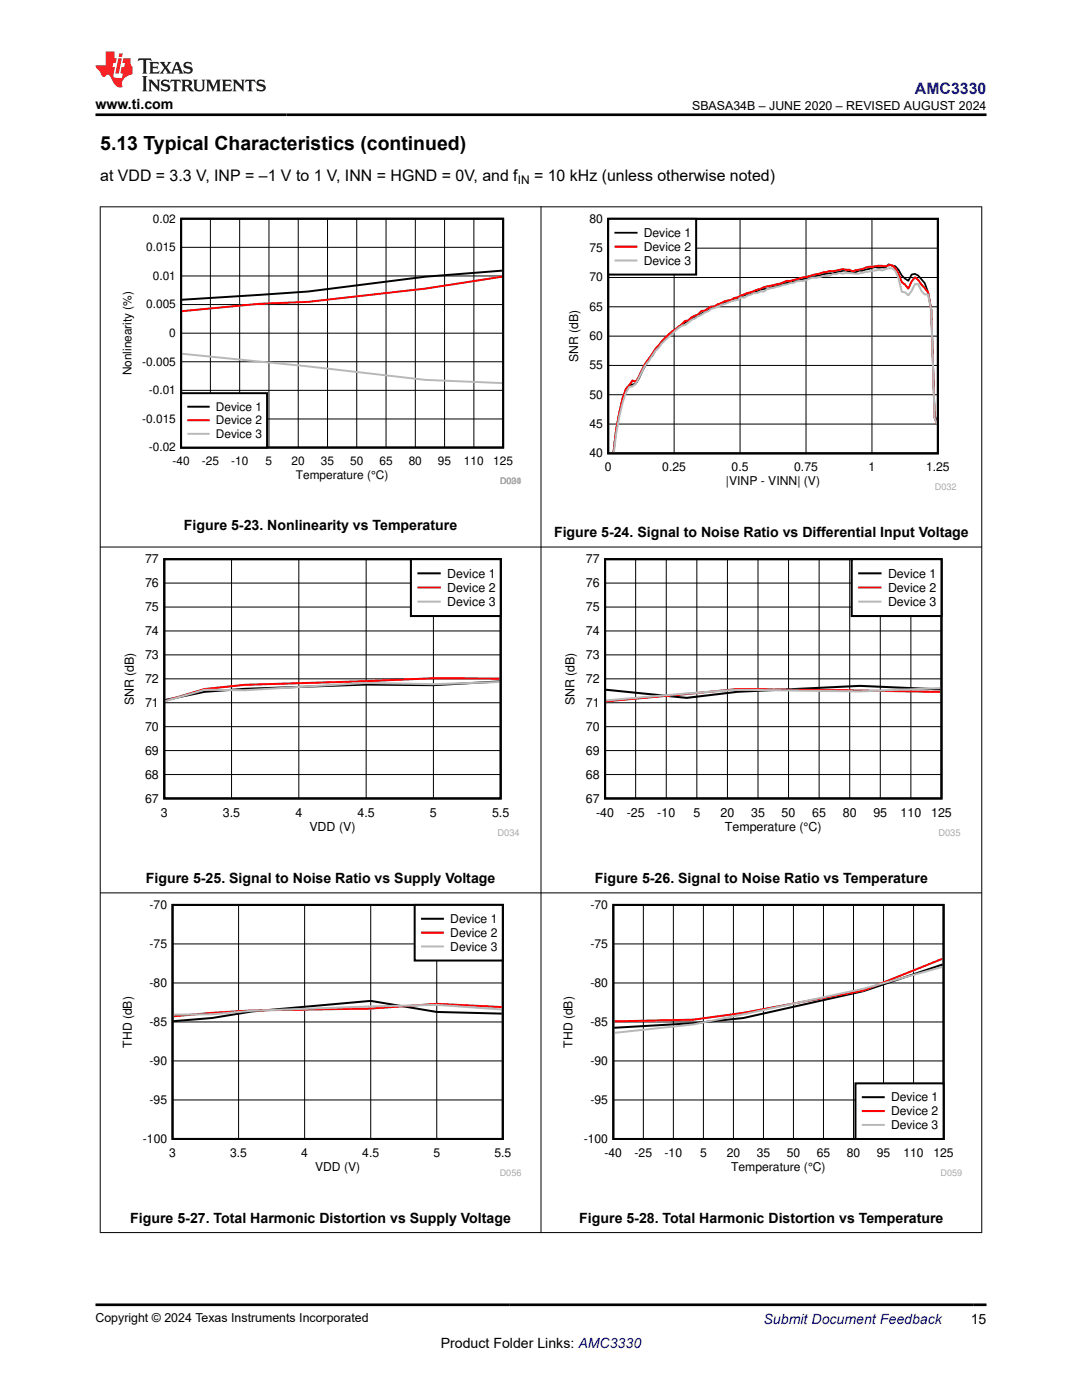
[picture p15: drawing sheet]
<svg xmlns="http://www.w3.org/2000/svg" width="216mm" height="279mm" viewBox="0 0 216 279" stroke-linecap="round" stroke-linejoin="round" font-family="sans-serif">
<defs><g id="words">
<text font-size="3.9" x="20" y="29.9">5.13 Typical Characteristics (continued)</text>
<text font-size="3.2" fill="#00f" x="182.6" y="18.7">AMC3330</text>
<g font-size="3.2">
<text x="20" y="36.1">at VDD = 3.3 V, INP = –1 V to 1 V, INN = HGND = 0V, and f</text>
<text x="106.6" y="36.1">= 10 kHz (unless otherwise noted)</text>
</g>
<g font-size="2.8">
<text x="19" y="21.8">www.ti.com</text>
<text x="36.7" y="105.8">Figure 5-23. Nonlinearity vs Temperature</text>
<text x="110.6" y="107.2">Figure 5-24. Signal to Noise Ratio vs Differential Input Voltage</text>
<text x="29.1" y="176.2">Figure 5-25. Signal to Noise Ratio vs Supply Voltage</text>
<text x="118.7" y="176.2">Figure 5-26. Signal to Noise Ratio vs Temperature</text>
<text x="26" y="244">Figure 5-27. Total Harmonic Distortion vs Supply Voltage</text>
<text x="115.6" y="244">Figure 5-28. Total Harmonic Distortion vs Temperature</text>
<text x="87.9" y="269">Product Folder Links: AMC3330</text>
<text x="193.7" y="264.2">15</text>
</g>
<text font-size="2.8" fill="#00f" x="152.4" y="264.2">Submit Document Feedback</text>
<g font-size="2.5">
<text x="138.1" y="21.9">SBASA34B – JUNE 2020 – REVISED AUGUST 2024</text>
<text x="28.9" y="112.4">77</text>
<text x="116.9" y="112.4">77</text>
<text x="28.9" y="117.2">76</text>
<text x="89.2" y="115.3">Device 1</text>
<text x="89.2" y="118.1">Device 2</text>
<text x="116.9" y="117.2">76</text>
<text x="177.2" y="115.3">Device 1</text>
<text x="177.2" y="118.1">Device 2</text>
<text x="28.9" y="122">75</text>
<text x="89.2" y="121">Device 3</text>
<text x="116.9" y="122">75</text>
<text x="177.2" y="121">Device 3</text>
<text x="28.9" y="131.5">73</text>
<text x="28.9" y="126.7">74</text>
<text x="116.9" y="131.5">73</text>
<text x="116.9" y="126.7">74</text>
<text x="28.9" y="136.3">72</text>
<text x="116.9" y="136.3">72</text>
<text x="26.7" y="140.8" transform="rotate(-90 26.7 140.8)">SNR (dB)</text>
<text x="28.9" y="141.1">71</text>
<text x="114.6" y="140.8" transform="rotate(-90 114.6 140.8)">SNR (dB)</text>
<text x="116.9" y="141.1">71</text>
<text x="28.9" y="145.8">70</text>
<text x="116.9" y="145.8">70</text>
<text x="28.9" y="155.4">68</text>
<text x="28.9" y="150.6">69</text>
<text x="116.9" y="155.4">68</text>
<text x="116.9" y="150.6">69</text>
<text x="28.9" y="160.2">67</text>
<text x="116.9" y="160.2">67</text>
<text x="32.1" y="163">3</text>
<text x="44.5" y="163">3.5</text>
<text x="58.9" y="163">4</text>
<text x="61.7" y="165.8">VDD (V)</text>
<text x="71.3" y="163">4.5</text>
<text x="85.8" y="163">5</text>
<text x="98.2" y="163">5.5</text>
<text x="118.9" y="163">-40</text>
<text x="125.1" y="163">-25</text>
<text x="131.2" y="163">-10</text>
<text x="138.4" y="163">5</text>
<text x="143.8" y="163">20</text>
<text x="144.7" y="165.8">Temperature (°C)</text>
<text x="149.9" y="163">35</text>
<text x="156" y="163">50</text>
<text x="162.1" y="163">65</text>
<text x="168.2" y="163">80</text>
<text x="174.3" y="163">95</text>
<text x="179.7" y="163">110</text>
<text x="185.8" y="163">125</text>
<text x="19" y="263.9">Copyright © 2024 Texas Instruments Incorporated</text>
</g>
<g font-size="2.4">
<text x="103.3" y="36.7">IN</text>
<text x="30.5" y="44.4">0.02</text>
<text x="117.6" y="44.5">80</text>
<text x="128.5" y="47.3">Device 1</text>
<text x="29.2" y="50.1">0.015</text>
<text x="117.6" y="50.3">75</text>
<text x="128.5" y="50.1">Device 2</text>
<text x="128.5" y="52.8">Device 3</text>
<text x="30.5" y="55.9">0.01</text>
<text x="117.6" y="56.2">70</text>
<text x="29.2" y="61.6">0.005</text>
<text x="117.6" y="62">65</text>
<text x="33.8" y="67.3">0</text>
<text x="117.6" y="67.9">60</text>
<text x="26.2" y="74.9" transform="rotate(-90 26.2 74.9)">Nonlinearity (%)</text>
<text x="28.4" y="73">-0.005</text>
<text x="115.4" y="72.3" transform="rotate(-90 115.4 72.3)">SNR (dB)</text>
<text x="117.6" y="73.7">55</text>
<text x="29.7" y="78.7">-0.01</text>
<text x="43.1" y="82">Device 1</text>
<text x="117.6" y="79.6">50</text>
<text x="28.4" y="84.4">-0.015</text>
<text x="43.1" y="84.7">Device 2</text>
<text x="43.1" y="87.4">Device 3</text>
<text x="117.6" y="85.4">45</text>
<text x="29.7" y="90.1">-0.02</text>
<text x="34.4" y="92.8">-40</text>
<text x="40.3" y="92.8">-25</text>
<text x="46.1" y="92.8">-10</text>
<text x="53" y="92.8">5</text>
<text x="58.2" y="92.8">20</text>
<text x="59" y="95.5">Temperature (°C)</text>
<text x="64" y="92.8">35</text>
<text x="69.9" y="92.8">50</text>
<text x="75.7" y="92.8">65</text>
<text x="81.6" y="92.8">80</text>
<text x="87.4" y="92.8">95</text>
<text x="92.6" y="92.8">110</text>
<text x="98.4" y="92.8">125</text>
<text x="117.6" y="91.3">40</text>
<text x="120.7" y="94">0</text>
<text x="132.1" y="94">0.25</text>
<text x="146" y="94">0.5</text>
<text x="158.5" y="94">0.75</text>
<text x="173.3" y="94">1</text>
<text x="184.8" y="94">1.25</text>
<text x="144.9" y="96.8">|VINP - VINN| (V)</text>
<text x="29.9" y="181.4">-70</text>
<text x="89.9" y="184.2">Device 1</text>
<text x="117.8" y="181.4">-70</text>
<text x="29.9" y="189.2">-75</text>
<text x="89.9" y="187">Device 2</text>
<text x="89.9" y="189.7">Device 3</text>
<text x="117.8" y="189.2">-75</text>
<text x="29.9" y="197">-80</text>
<text x="117.8" y="197">-80</text>
<text x="26.3" y="209.1" transform="rotate(-90 26.3 209.1)">THD (dB)</text>
<text x="29.9" y="204.7">-85</text>
<text x="114.2" y="209.1" transform="rotate(-90 114.2 209.1)">THD (dB)</text>
<text x="117.8" y="204.8">-85</text>
<text x="29.9" y="212.5">-90</text>
<text x="117.8" y="212.5">-90</text>
<text x="29.9" y="220.3">-95</text>
<text x="117.8" y="220.3">-95</text>
<text x="177.8" y="219.8">Device 1</text>
<text x="177.8" y="222.6">Device 2</text>
<text x="177.8" y="225.4">Device 3</text>
<text x="28.5" y="228.1">-100</text>
<text x="33.8" y="230.9">3</text>
<text x="45.9" y="230.9">3.5</text>
<text x="60.1" y="230.9">4</text>
<text x="62.9" y="233.6">VDD (V)</text>
<text x="72.3" y="230.9">4.5</text>
<text x="86.5" y="230.9">5</text>
<text x="98.6" y="230.9">5.5</text>
<text x="116.5" y="228.1">-100</text>
<text x="120.6" y="230.9">-40</text>
<text x="126.6" y="230.9">-25</text>
<text x="132.6" y="230.9">-10</text>
<text x="139.7" y="230.9">5</text>
<text x="145" y="230.9">20</text>
<text x="145.9" y="233.6">Temperature (°C)</text>
<text x="151" y="230.9">35</text>
<text x="157" y="230.9">50</text>
<text x="163" y="230.9">65</text>
<text x="169" y="230.9">80</text>
<text x="175" y="230.9">95</text>
<text x="180.3" y="230.9">110</text>
<text x="186.3" y="230.9">125</text>
</g>
<g font-size="1.9" fill="#a8a8a8">
<text x="99.3" y="166.9">D034</text>
<text x="187.2" y="166.9">D035</text>
</g>
<g font-size="1.8" fill="#a8a8a8">
<text x="99.8" y="96.5">D024</text>
<text x="102.1" y="96.5">01</text>
<text x="102.1" y="96.5">30</text>
<text x="186.5" y="97.9">D032</text>
<text x="99.7" y="234.7">D056</text>
<text x="187.7" y="234.7">D059</text>
</g>
</g></defs>
<path d="M36.1 43.7h64.3v45.6h-64.3zM100.2 54l-15.4 1.2-23.3 3-25.2 1.6" fill="none" stroke="#000" stroke-width=".39"/>
<g fill="none" stroke="#000" stroke-width=".2">
<path d="M36.1 55.1h64.3M36.1 49.4h64.3M42 43.7v45.6M47.8 43.7v45.6M53.7 43.7v45.6M59.5 43.7v45.6M65.4 43.7v45.6M71.2 43.7v45.6M77 43.7v45.6M82.9 43.7v45.6M88.7 43.7v45.6M94.6 43.7v45.6"/>
<path d="M36.1 77.9h64.3M36.1 72.2h64.3M36.1 66.5h64.3M36.1 60.8h64.3M36.1 83.6h64.3"/>
</g>
<path d="M100.2 55.2l-15.4 2.4-23.3 2.6-9.8 .4-15.4 1.5" fill="none" stroke="#f00" stroke-width=".39"/>
<path d="M36.3 70.6l25.2 2.5 23.3 2.7 15.4 .7" fill="none" stroke="#b8b8b8" stroke-width=".39"/>
<path d="M36.1 78.5h17.2v10.8h-17.2z" fill-rule="evenodd" fill="#fff"/>
<path d="M36.1 78.5h17.2v10.8h-17.2zM37.6 81.2h4" fill="none" stroke="#000" stroke-width=".39"/>
<path d="M37.6 83.9h4" fill="none" stroke="#f00" stroke-width=".39"/>
<path d="M37.6 86.6h4" fill="none" stroke="#b8b8b8" stroke-width=".39"/>
<path d="M121.4 43.7h65.7v46.8h-65.7z" fill="none" stroke="#000" stroke-width=".4"/>
<path d="M121.4 55.4h65.7M121.4 49.5h65.7M134.5 43.7v46.8M147.7 43.7v46.8M160.8 43.7v46.8M174 43.7v46.8M121.4 78.8h65.7M121.4 72.9h65.7M121.4 67.1h65.7M121.4 61.2h65.7M121.4 84.6h65.7" fill="none" stroke="#000" stroke-width=".2"/>
<path d="M186.9 84.4l-.4-1.8-.7-20.8-.6-3.5-.7-1.8-1.3-1.5-.6-.3-.7 .1-.7 1.2-1.3-1-.6-1.2-.7-.7-1.3-.4-.6 .7-2-.1-2.6 .7h-.7a2.84 2.84 0 0 1-2.6 0l-2 .3-.6 .3a5.5 5.5 0 0 0-2.6 .4l-2 .3-3.9 1.1a5.3 5.3 0 0 0-2.7 .7l-.6-.1-1.3 .7a8.8 8.8 0 0 0-4 1.2h-.6l-.7 .4a5.7 5.7 0 0 0-2.6 .9l-1.3 .3-3.9 2.1a24 24 0 0 0-8.5 6.4l-1.4 2-.6 .7-2.6 4.9-1.4 .3-.6 .9a45.7 45.7 0 0 0-2.5 12.5" fill="none" stroke="#000" stroke-width=".35"/>
<path d="M186.9 84.6l-.4-1.2-.7-21.5-.6-3.6-2-2.4-.6-.6-.7 .9-.7 1.4-.6-.8-.7-.5-.6-1.7-.7-1.1-.6-.6h-.7l-.6 .3a4.7 4.7 0 0 0-2.7 0h-.6l-1.3 .5-2 .4-.6-.3-1.4-.1-1.9 .4h-.7l-7.8 2h-.7l-1.3 .5a22.3 22.3 0 0 0-5.9 1.7l-3.3 1.2-.6 .4-1.3 .2-2 1-.7 .1-1.3 .8-.6 .1-.7 .7-1.3 .5-.7 .6-.6 .2-.7 .6a21 21 0 0 0-6.5 6.9l-.7 .8-1.9 3.8-.7-.3-1.3 1.7a53.2 53.2 0 0 0-2.5 12.7" fill="none" stroke="#f00" stroke-width=".4"/>
<path d="M186.9 84.6l-.4-1.2-.7-21.5-.6-3.2-.7 .1-.6-.7-.7-1.4h-.6l-.7 1.4-.7 .8-.6-.5-.7-.2-.6-2.7-.7-1.5-.6-.4h-.7l-1.3 .4-.7-.2-1.3 .2a10.7 10.7 0 0 1-5.2 .5l-.7 .1-.6-.1-.7 .2h-.6l-.7 .3-1.3 .1-1.3 .3h-.7l-.6 .2a4.6 4.6 0 0 1-2.6 .5l-.7 .3-5.2 1.3-.7 .5-.6-.1-.7 .4h-.6l-1.4 .5-.6 .4-.7-.1-.6 .6-1.3 .3-4 1.4-3.2 2-.7 .2-1.3 1.1a4.8 4.8 0 0 0-2.6 1.8l-1.3 1.2a30.1 30.1 0 0 0-5.9 8.7l-.7 .5-.7 .1-.6 1.2a48.8 48.8 0 0 0-2.4 11.9" fill="none" stroke="#b8b8b8" stroke-width=".4"/>
<path d="M121.4 43.7h17.5v11.1h-17.5z" fill-rule="evenodd" fill="#fff"/>
<path d="M121.4 43.7h17.5v11.1h-17.5z" fill="none" stroke="#000" stroke-width=".4"/>
<path d="M122.8 46.4h4.2" fill="none" stroke="#000" stroke-width=".35"/>
<path d="M122.8 49.2h4.2" fill="none" stroke="#f00" stroke-width=".4"/>
<path d="M122.8 52h4.2" fill="none" stroke="#b8b8b8" stroke-width=".4"/>
<path d="M32.8 111.6h67.1v47.7h-67.1zM99.7 136l-13.2 .7-13.4-.1-24.2 .9-8.1 .6-7.8 1.6" fill="none" stroke="#000" stroke-width=".41"/>
<g fill="none" stroke="#000" stroke-width=".2">
<path d="M32.8 116.4h67.1M46.2 111.6v47.8M59.6 111.6v47.8M73.1 111.6v47.8M86.5 111.6v47.8M32.8 135.5h67.1M32.8 130.7h67.1M32.8 125.9h67.1M32.8 121.2h67.1M32.8 154.6h67.1M32.8 149.8h67.1M32.8 145h67.1"/>
<path d="M32.8 140.2h67.1"/>
</g>
<path d="M99.7 135.4h-13.2l-13.4 .5-24.2 .8-8.1 .8-7.8 2.4" fill="none" stroke="#f00" stroke-width=".41"/>
<path d="M99.7 136.1l-13.2 .4-13.4-.2-24.2 1.5-8.1-.1-7.8 2.2" fill="none" stroke="#b8b8b8" stroke-width=".41"/>
<path d="M82 111.6h17.9v11.3h-17.9z" fill-rule="evenodd" fill="#fff"/>
<path d="M82 111.6h17.9v11.3h-17.9zM83.5 114.4h4.2M120.7 111.6h67.2v47.7h-67.2zM187.7 137.6l-16.1-.7-24.4 1.2-10.2 1.2-16.1-1.6" fill="none" stroke="#000" stroke-width=".41"/>
<path d="M83.5 117.2h4.2M187.7 138.1l-40.5-.6-26.3 2.5" fill="none" stroke="#f00" stroke-width=".41"/>
<path d="M83.5 120.1h4.2M187.7 137.3l-16.1 .7-24.4-.3-26.3 2.1" fill="none" stroke="#b8b8b8" stroke-width=".41"/>
<g fill="none" stroke="#000" stroke-width=".2">
<path d="M120.7 116.4h67.2M126.8 111.6v47.8M132.9 111.6v47.8M139 111.6v47.8M145.1 111.6v47.8M151.3 111.6v47.8M157.3 111.6v47.8M163.4 111.6v47.8M169.5 111.6v47.8M175.7 111.6v47.8M181.8 111.6v47.8M120.7 135.5h67.2"/>
<path d="M120.7 130.7h67.2M120.7 125.9h67.2M120.7 121.2h67.2M120.7 154.6h67.2M120.7 149.8h67.2M120.7 145h67.2M120.7 140.2h67.2"/>
</g>
<path d="M169.9 111.6h18v11.3h-18z" fill-rule="evenodd" fill="#fff"/>
<path d="M169.9 111.6h18v11.3h-18zM171.4 114.4h4.3" fill="none" stroke="#000" stroke-width=".41"/>
<path d="M171.4 117.2h4.3" fill="none" stroke="#f00" stroke-width=".41"/>
<path d="M171.4 120.1h4.3" fill="none" stroke="#b8b8b8" stroke-width=".41"/>
<path d="M34.4 180.6h65.9v46.7h-65.9zM100.1 202.3l-13-.3-13.1-2.3-23.8 2.2-7.9 1.3-7.7 .6" fill="none" stroke="#000" stroke-width=".4"/>
<path d="M34.4 196.2h65.9M34.4 188.4h65.9M47.6 180.6v46.7M60.8 180.6v46.7M74 180.6v46.7M87.1 180.6v46.7M34.4 219.5h65.9M34.4 211.7h65.9M34.4 204h65.9" fill="none" stroke="#000" stroke-width=".2"/>
<path d="M100.1 201l-13-.7-13.1 1-23.8 .4-7.9 .4-7.7 .7" fill="none" stroke="#f00" stroke-width=".4"/>
<path d="M100.1 201.5l-13-1-13.1 .3-23.8 .9-7.9 .7-7.7 .1" fill="none" stroke="#b8b8b8" stroke-width=".4"/>
<path d="M82.7 180.6h17.6v11.1h-17.6z" fill-rule="evenodd" fill="#fff"/>
<path d="M82.7 180.6h17.6v11.1h-17.6zM84.2 183.4h4.2M122.4 180.6h65.9v46.7h-65.9zM188.1 192.5l-15.8 5.3-24 5.4-9.9 1-15.8 .9" fill="none" stroke="#000" stroke-width=".4"/>
<path d="M84.2 186.1h4.2M188.1 191.3l-15.8 6.4-24 4.4-9.9 1.4-15.8 .3" fill="none" stroke="#f00" stroke-width=".4"/>
<path d="M84.2 188.9h4.2M188.1 192.9l-15.8 4.4-33.9 7.1-15.8 1.7" fill="none" stroke="#b8b8b8" stroke-width=".4"/>
<g fill="none" stroke="#000" stroke-width=".2">
<path d="M122.4 196.2h65.9M122.4 188.4h65.9M128.4 180.6v46.7M134.4 180.6v46.7M140.4 180.6v46.7M146.3 180.6v46.7M152.3 180.6v46.7M158.3 180.6v46.7M164.3 180.6v46.7M170.3 180.6v46.7M176.3 180.6v46.7M182.3 180.6v46.7"/>
<path d="M122.4 219.5h65.9M122.4 211.7h65.9M122.4 204h65.9"/>
</g>
<path d="M170.7 216.2h17.6v11.1h-17.6z" fill-rule="evenodd" fill="#fff"/>
<path d="M170.7 216.2h17.6v11.1h-17.6zM172.2 219h4.1" fill="none" stroke="#000" stroke-width=".4"/>
<path d="M172.2 221.7h4.1" fill="none" stroke="#f00" stroke-width=".4"/>
<path d="M172.2 224.5h4.1" fill="none" stroke="#b8b8b8" stroke-width=".4"/>
<path d="M19.9 41.3h176.1M20 41.2v204.9M107.9 41.2v204.9M195.9 41.2v204.9M19.9 109.2h176.1M19.9 178.2h176.1M19.9 246h176.1" fill="none" stroke="#000" stroke-width=".2"/>
<path d="M27.7 11.6l-.2 .6 .5-.2h.6v.1v2.2l-.2 .4h1l-.2-.4v-2.2v-.1h.5l.5 .2-.1-.6zM29.8 12.4l.2 .3v1.6l-.2 .4h1.9l.1-.6a1.08 1.08 0 0 1-1.3 .2v-.7h.6l.4 .2v-.7l-.4 .2h-.6v-.5l.2-.2a1 1 0 0 1 1 .3l-.1-.5zM31.8 12.4l1 1.1-1 1.2h.9l-.2-.2 .4-.8 .5 .8-.2 .2h1.6l-.2-.2 .1-.5h1l.1 .5-.1 .2h.9l-.2-.4-.8-1.9h-.5l-1 2.1-.8-1.1 .9-1h-.8l.2 .2-.5 .6-.3-.6 .1-.2zM35.2 12.8l.4 1h-.8zM36.8 12.5a.65 .65 0 0 0-.2 .7 .65 .65 0 0 0 .6 .5l.7 .1 .1 .3a.79 .79 0 0 1-.7 .4 .79 .79 0 0 1-.7-.5l.1 .7 .2-.1a.93 .93 0 0 0 1.1 0 .93 .93 0 0 0 .4-.9 1.46 1.46 0 0 0-1.2-.6l-.1-.3a1.09 1.09 0 0 1 1.2 .2l-.2-.6-.1 .1-.6-.2zM28.4 15.2l.2 .4v2.2l-.2 .4h1l-.2-.4v-2.2l.2-.4zM29.6 15.9l.2 .4v1.5l-.2 .4h.8l-.3-.4v-1.3l1.7 1.8v-2l.2-.4h-.8l.2 .2 .1 1.1-1.2-1.3zM32.3 16a.65 .65 0 0 0-.2 .8 .65 .65 0 0 0 .7 .4l.6 .2 .1 .2a.79 .79 0 0 1-.7 .4 .79 .79 0 0 1-.7-.5l.1 .7 .2-.1a.93 .93 0 0 0 1.1 .1 .93 .93 0 0 0 .4-1 1.46 1.46 0 0 0-1.2-.5l-.1-.4a1.09 1.09 0 0 1 1.2 .2l-.2-.6-.1 .1-.6-.1zM34.1 15.9l-.1 .6a.63 .63 0 0 1 .7-.3l.1 1.6-.3 .4h1l-.2-.4v-1.6a.66 .66 0 0 1 .8 .3l-.1-.6zM36.2 15.9l.2 .4v1.5l-.2 .4h.9l-.2-.2v-.7h.5l.1 .2a.79 .79 0 0 0 1.2 .6l-1-.9a.61 .61 0 0 0 .6-.6 .61 .61 0 0 0-.5-.7zM36.9 16.2h.2a.47 .47 0 0 1 .5 .1 .47 .47 0 0 1 .1 .5l-.2 .1-.6 .1zM38.5 15.9l.2 .2a2.27 2.27 0 0 0 .4 2 1.04 1.04 0 0 0 1.7-.7v-1.3l.2-.2h-.8l.2 .4v1.1a.6 .6 0 0 1-.6 .6 .6 .6 0 0 1-.6-.6v-1.1l.3-.4zM41.1 15.9l.2 .4v1.5l-.2 .4h.7l-.2-.4v-1.4l.9 1.9 .8-1.9v1.4l-.2 .4h1l-.3-.4v-1.5l.3-.4h-.8l-.7 1.5-.7-1.5zM44.3 15.9l.2 .4v1.5l-.2 .4h1.9l.1-.6a1.09 1.09 0 0 1-1.3 .2v-.7h.6l.4 .2v-.6l-.4 .2h-.6v-.6l.2-.1a1.01 1.01 0 0 1 1 .3l-.1-.6zM46.4 15.9l.3 .4v1.5l-.3 .4h.8l-.2-.4v-1.3l1.6 1.8v-2l.2-.4h-.7l.2 .2v1.1l-1.2-1.3zM49 15.9l-.1 .6a.63 .63 0 0 1 .8-.3v1.6l-.3 .4h1l-.2-.4v-1.6a.66 .66 0 0 1 .8 .3l-.1-.6zM51.4 16a.65 .65 0 0 0-.2 .8 .65 .65 0 0 0 .6 .4l.6 .2 .2 .2a.79 .79 0 0 1-.8 .4 .79 .79 0 0 1-.6-.5l.1 .7 .2-.1a.93 .93 0 0 0 1 .1 .93 .93 0 0 0 .5-1 1.46 1.46 0 0 0-1.3-.5l-.1-.4a1.09 1.09 0 0 1 1.3 .2l-.2-.6-.2 .1-.5-.1z" fill="#231f20"/>
<path d="M21.1 10.3v2.7h-2.1l.1 .4 .9 1a.95 .95 0 0 0 .9 .9 .59 .59 0 0 1 .6-.4 .59 .59 0 0 1 .5 .3l.4 .8a1.59 1.59 0 0 0 2.1 1.4 1.61 1.61 0 0 1 1-2.3l1-.3-.1-1.5a1.59 1.59 0 0 1-.4-1.7h-1.4l-.2 .9h.5l-.1 .9h-.5l-.2 .9v.3l.4 .1-.2 .9h-.6a.73 .73 0 0 1-1.1-.7l.3-1.5h-.5l.2-.9h.5l.2-.9h-.5v-1.3zM23.6 11.6l-.6 3.1h.7l.6-3.1zM23.8 10.7l-.1 .6h.7l.1-.6z" fill="#ed1c24"/>
<path d="M19 22.9h177.8M19 260.4h177.8" fill="none" stroke="#000" stroke-width=".53"/>
<use href="#words"/>
</svg>
